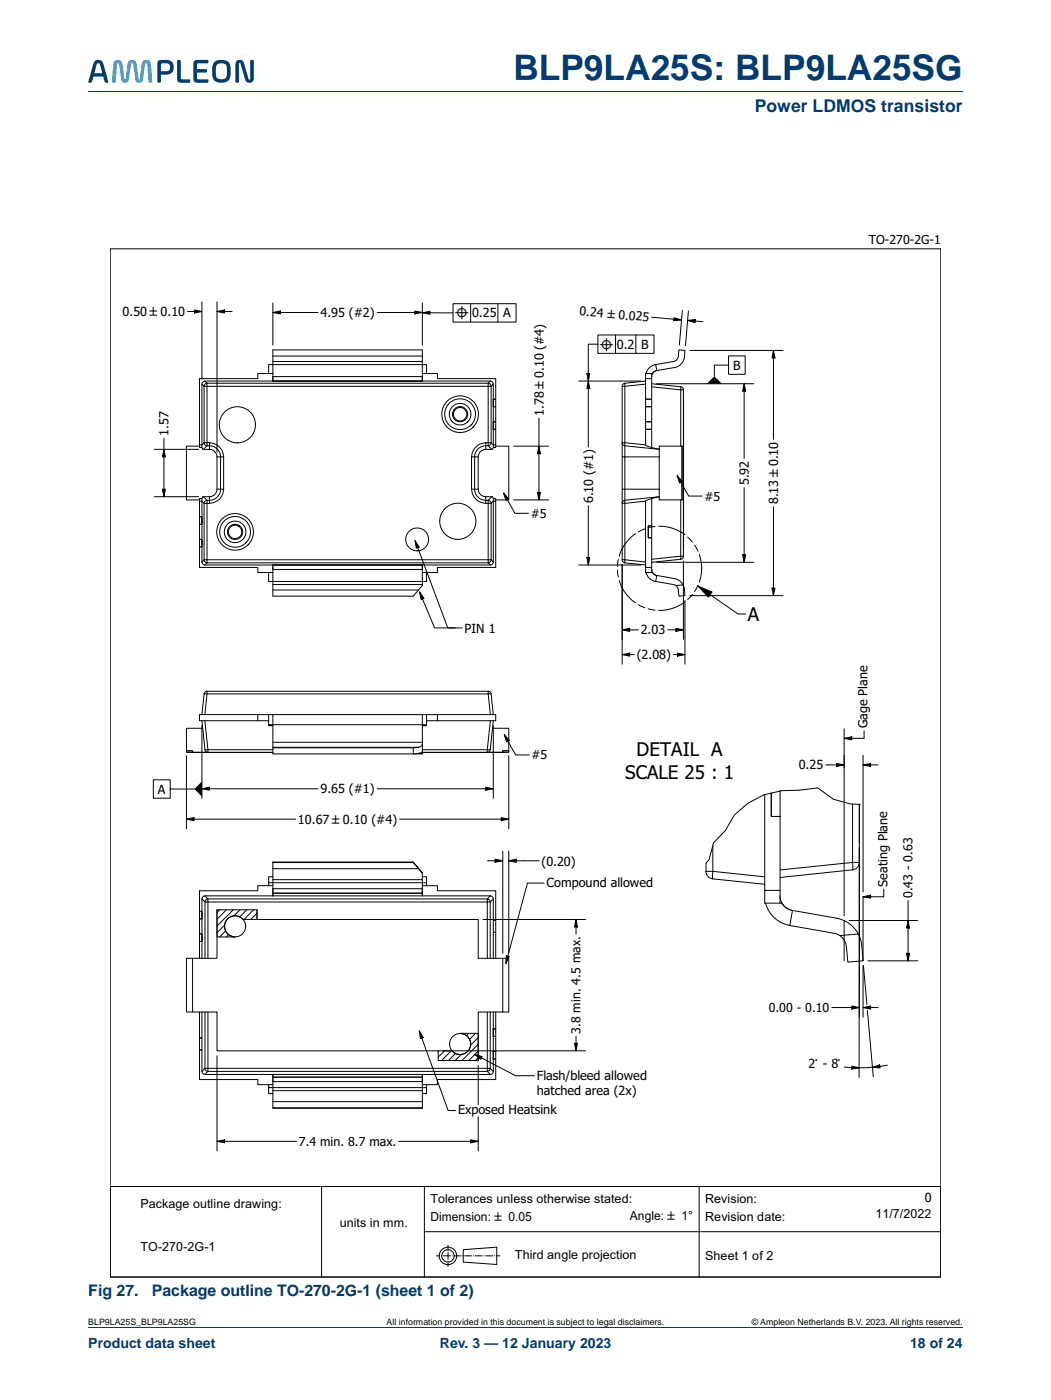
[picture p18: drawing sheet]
<svg xmlns="http://www.w3.org/2000/svg" width="210mm" height="280mm" viewBox="0 0 210 280" stroke-linecap="round" stroke-linejoin="round" font-family="sans-serif">
<defs><g id="words">
<text font-size="7" fill="#003c72" x="102.5" y="16">BLP9LA25S: BLP9LA25SG</text>
<g font-size="3.8">
<text x="149.4" y="124.1">A</text>
<text x="124.8" y="155.6">SCALE 25 : 1</text>
<text x="127.1" y="151.1">DETAIL A</text>
</g>
<text font-size="3.5" fill="#003c72" x="150.7" y="22.4">Power LDMOS transistor</text>
<g font-size="3.2" fill="#003c72">
<text x="17.6" y="258.9">Fig 27.</text>
<text x="30.3" y="258.9">Package outline TO-270-2G-1 (sheet 1 of 2)</text>
</g>
<g font-size="2.8" fill="#003c72">
<text x="17.6" y="269.3">Product data sheet</text>
<text x="87.8" y="269.3">Rev. 3 — 12 January 2023</text>
<text x="181.8" y="269.3">18 of 24</text>
</g>
<g font-size="2.5">
<text x="173.5" y="48.9">TO-270-2G-1</text>
<text x="24.5" y="63.2">0.50 ±0.10</text>
<text x="64" y="63.4">4.95 (#2)</text>
<text x="94.3" y="63.4">0.25</text>
<text x="100.5" y="63.4">A</text>
<text x="115.7" y="63" transform="rotate(5 115.7 63)">0.24 ±0.025</text>
<text x="123.2" y="69.7">0.2</text>
<text x="128.1" y="69.7">B</text>
<text x="146.4" y="73.9">B</text>
<text x="108.6" y="83.1" transform="rotate(-90 108.6 83.1)">1.78 ±0.10 (#4)</text>
<text x="33.6" y="87.1" transform="rotate(-90 33.6 87.1)">1.57</text>
<text x="118.5" y="100.6" transform="rotate(-90 118.5 100.6)">6.10 (#1)</text>
<text x="140.7" y="100">#5</text>
<text x="149.5" y="97" transform="rotate(-90 149.5 97)">5.92</text>
<text x="155.4" y="100.8" transform="rotate(-90 155.4 100.8)">8.13 ±0.10</text>
<text x="106" y="103.5">#5</text>
<text x="92.8" y="126.4">PIN 1</text>
<text x="127.2" y="131.8">(2.08)</text>
<text x="128" y="126.8">2.03</text>
<text x="173.3" y="145.6" transform="rotate(-90 173.3 145.6)">Gage Plane</text>
<text x="106.2" y="151.7">#5</text>
<text x="159.5" y="153.8">0.25</text>
<text x="31.5" y="158.6">A</text>
<text x="64" y="158.6">9.65 (#1)</text>
<text x="59.5" y="164.7">10.67 ±0.10 (#4)</text>
<text x="108.1" y="173">(0.20)</text>
<text x="109.2" y="177.2">Compound allowed</text>
<text x="177.2" y="177.2" transform="rotate(-90 177.2 177.2)">Seating Plane</text>
<text x="182.2" y="179.5" transform="rotate(-90 182.2 179.5)">0.43 - 0.63</text>
<text x="153.5" y="202.2">0.00 - 0.10</text>
<text x="115.9" y="206.6" transform="rotate(-90 115.9 206.6)">3.8 min. 4.5 max.</text>
<text x="107.2" y="215.7">Flash/bleed allowed</text>
<text x="161.5" y="213.5">2° - 8°</text>
<text x="107.2" y="218.7">hatched area (2x)</text>
<text x="91.5" y="222.6">Exposed Heatsink</text>
<text x="59.7" y="229">7.4 min. 8.7 max.</text>
<text x="28" y="241.4">Package outline drawing:</text>
<text x="67.9" y="245.2">units in mm.</text>
<text x="85.9" y="240.4">Tolerances unless otherwise stated:</text>
<text x="86" y="244">Dimension: ± 0.05</text>
<text x="125.8" y="243.8">Angle: ± 1°</text>
<text x="140.8" y="240.4">Revision:</text>
<text x="140.8" y="244">Revision date:</text>
<text x="174.8" y="243.4">11/7/2022</text>
<text x="184.7" y="240.2">0</text>
<text x="28" y="250.1">TO-270-2G-1</text>
<text x="102.8" y="251.6">Third angle projection</text>
<text x="140.8" y="251.9">Sheet 1 of 2</text>
</g>
<g font-size="2.4">
<text x="90.8" y="63.8">⌖</text>
<text x="119.7" y="70.1">⌖</text>
</g>
<g font-size="1.8">
<text x="17.6" y="264.7">BLP9LA25S_BLP9LA25SG</text>
<text x="77.2" y="264.7">All information provided in this document is subject to legal disclaimers.</text>
<text x="150.1" y="264.7">© Ampleon Netherlands B.V. 2023. All rights reserved.</text>
</g>
</g></defs>
<path d="M17.6 18.3h174.7M17.6 265.3h174.7" fill="none" stroke="#003c72" stroke-width=".2"/>
<g fill="#003d6a">
<path d="M35.5 12l.6 .1v3.6l1.9 .3-.1 .5h-1.7a.68 .68 0 0 1-.8-.8v-3.4z"/>
<path d="M38.8 12.2l.6-.2h1.9l.3 .1-.1 .5-1.9 .1-.2 .1v1h1.8l.2 .4-.2 .3h-1.8v1.1l.2 .2 1.9 .1 .1 .5-.3 .1h-1.9a.68 .68 0 0 1-.8-.8v-2.9z"/>
<path d="M19.5 12.7l-.7 1.9h1.6l-.5-1.8-.1-.1zM18.9 12.2a1.11 1.11 0 0 1 1.2-.1 1.11 1.11 0 0 1 .7 1l.8 3.1v.3l-.6-.1-.4-1.1h-1.9l-.4 1.1-.6 .1v-.3l.8-3.1z"/>
<path d="M32.2 12.8l-.1 1.4h1.1a.79 .79 0 0 0 .8-.8 .79 .79 0 0 0-.8-.7zM31.6 12.2a2.92 2.92 0 0 1 2.9 .3 1.52 1.52 0 0 1 .1 1.6 1.52 1.52 0 0 1-1.4 .8h-1.1v1.5l-.4 .1-.3-.1v-3.6z"/>
<path d="M43.3 12.9a3.6 3.6 0 0 0 0 2.7 1.17 1.17 0 0 0 1.3 .2 1.17 1.17 0 0 0 .7-1.1 1.98 1.98 0 0 0-.4-1.9l-1.1-.1zM42.8 12.4a2.28 2.28 0 0 1 3 .3 4.3 4.3 0 0 1-.1 3.4 2.27 2.27 0 0 1-3.1-.3 4.3 4.3 0 0 1 .2-3.4z"/>
</g>
<path d="M22.9 12.2a.96 .96 0 0 1 1.1-.2 .96 .96 0 0 1 .5 1l.3 2.7 .2 .2 .1-.2 .4-2.7a.94 .94 0 0 1 .9-1 .94 .94 0 0 1 .9 1l.3 2.7 .2 .2 .1-.2 .4-2.7a.95 .95 0 0 1 .9-1 .95 .95 0 0 1 1 1l.2 3.4-.3 .1-.4-.1-.3-3.4-.2-.4-.3 .4-.3 2.8a.77 .77 0 0 1-.8 .7 .77 .77 0 0 1-.8-.7l-.4-2.8-.2-.4-.3 .4-.4 2.8a.77 .77 0 0 1-.7 .7 .77 .77 0 0 1-.8-.7l-.4-2.8-.2-.4-.3 .4-.2 3.4-.4 .1-.3-.1 .2-3.4z" fill="#00b6f1"/>
<path d="M47.2 12.2a.97 .97 0 0 1 1-.2 .97 .97 0 0 1 .6 .9l.8 2.9 .2 .1 .2-.1v-3.7l.4-.1 .3 .1v3.5a.9 .9 0 0 1-.9 .9 .9 .9 0 0 1-.9-.9l-.9-2.9-.1-.1-.2 .1v3.7l-.3 .1-.4-.1v-3.5z" fill="#003d6a"/>
<g fill="none" stroke="#000" stroke-width=".2">
<path d="M22 49.7h165.9v205.5h-165.9zM38.8 61.9l1.5 .3-1.5 .4zM40.3 76.8v12.1h-.5M40.3 76.8l.5 .4M40.3 60.3v15.5M40.3 62.2h-2.8M40.8 77.2v11.3M40.9 76.1l.4 .5M40.9 76.1l-.5 .4-.1 .3M41.3 76.6h56.2l.5 .3 .1 .3M41.3 76.6v.6h-.5M41.3 76.6l-.5 .3v.3"/>
<path d="M43.3 60.3v30M43.3 62.2l1.5-.3v.7zM43.3 62.2h3.1M53.7 74.6v-1.7h.8v1.7M54.5 75.3h29.8v.8h-29.8zM54.5 69.9h29.8v3h-29.8zM54.5 71.1h29.8M54.5 72.2h29.8M54.5 60.5v8.5M54.5 62.4l1.5-.3v.6zM63.5 62.4h-9M75.3 62.4h9"/>
<path d="M82.8 62.1l1.5 .3-1.5 .3zM84.3 74.6v-1.7h.9v1.7M84.3 60.5v8.5M84.3 62.5l1.6-.3v.6zM84.3 62.5h6.2M84.3 74.6v1.5h-29.8v-1.5h-3v1.1h-11.7v13.7h.5v-.5l.5-.4M84.3 74.6h3.1v1.1h11.6v4.1h-.5M90.5 60.7h12.6v3.7h-12.6zM94 60.7v3.7M97.9 76.1h-57M97.9 76.1l.3 .1 .3 .6M97.9 76.1l-.4 .5v11.9"/>
<path d="M98.1 77.2v11.3l-.1 .3-.5 .3 .7 .7M98.1 77.2h-56.8v11.9h.5v-.6M98.5 79.8h.5v1.5h-.5zM98.5 76.8l-.4 .4M98.5 76.8v12.6M99.4 60.7v3.7M115.6 76.1h12.4M117.2 74.6h.6l-.3 1.5zM117.5 76.1l.3 1.6h-.6zM119.4 68.8h-1.9v20.5M119.4 66.9h11.2v3.7h-11.2zM122.9 66.9v3.7"/>
<path d="M124.3 77.2v34.7h.5M124.8 76.6v12.5l6.9 .7-1.5-.4M124.8 76.6l-.3 .1-.2 .5M127 66.9v3.7M128.9 79.8h1.3v1.5h-1.3zM128.9 75.7h1.3M128.9 76.1l-4.1 .5M128.9 76.8l-4.6 .4M130.2 74.6v5.2h-1.3v-4.1M130.2 74.6h-1.3v1.1M130.2 77.3l6.3 .6M130.2 63.4l5.9 .5"/>
<path d="M130.2 76.7l5.8 .6M130.9 72.9l.3 1.2M131 72.8a2.44 2.44 0 0 0-2 1.8M131.1 76.7h19.4M131.2 74a1.21 1.21 0 0 0-1 1.2M131.2 74l-1 .6M134.5 72.2l-3.6 .7M134.6 63.5l1.5 .4-1.5 .2zM134.7 73.4l-3.5 .7M135.5 71.1l.1-1.2 1.2 .1a2.92 2.92 0 0 1-1.6 3.3l-.5 .2M135.5 71.2a1.21 1.21 0 0 1-1 1.1M136 77.3l.4 .3 .1 .3"/>
<path d="M136 77.3v11.9M136.3 62l-.6 7M136.5 77.9v11.3M136.5 79.5v9.7M137.3 64l3 .3M137.3 64l1.6-.1-.1 .6zM137.5 62.1l-.6 7M137.8 70h18.6M145.5 71.1h3.3v3.7h-3.3zM145.5 73h-2.8v2.2M148.6 76.7v14.9M148.6 76.7l.3 1.5h-.6z"/>
<path d="M154.5 70l.3 1.5h-.6zM154.5 70v17.8M30.8 89.8h8.9M30.8 99.3h8.9M32.4 97.8h.6l-.3 1.5zM32.7 89.8l.3 1.5h-.6zM32.7 87.6v11.7M39.8 89.2h-2.6v10.7h2.6M40.3 99.6v12.7M40.3 99.6h-.5v3.7h.5M40.3 89.4l.2 .4h1.3M40.6 99.3l.7 .7-.5 .3v.3v11.3"/>
<path d="M40.8 88.5h1M40.8 88.5v.3l.5 .3-.7 .7M41.8 89.8a1.52 1.52 0 0 1 1.5 1.5M41.8 88.5a2.82 2.82 0 0 1 2.8 2.8M41.8 99.3v1.3M41.8 89.8v-.7a2.23 2.23 0 0 1 2.3 2.2v6.5h.6v-6.5h-1.4M41.8 99.3h-1.3l-.2 .3M43.3 97.8l.8-.1a2.3 2.3 0 0 1-2.8 2.3v.6M43.3 91.3v6.5M43.3 97.7a1.52 1.52 0 0 1-1.5 1.6M44.6 97.7a2.82 2.82 0 0 1-2.8 2.9M94.2 97.7a2.82 2.82 0 0 0 2.8 2.9"/>
<path d="M94.5 85.4a3.7 3.7 0 0 0-1.4-6.1 3.7 3.7 0 0 0-4.8 3.9 3.7 3.7 0 0 0 5.6 2.6l.6-.4M94.8 91.3h.7M95.5 97.8l-1.3-.1v-6.4h.6v6.4a2.23 2.23 0 0 0 2.2 2.3v-.7M95.5 97.7a1.52 1.52 0 0 0 1.5 1.6M95.5 91.3v6.5M97 88.5v1.3M97 99.3h1.4l.1 .3M97 88.5h.5M97 89.8a1.52 1.52 0 0 0-1.5 1.5M97 88.5a2.82 2.82 0 0 0-2.8 2.8M97.5 88.5v.6a2.31 2.31 0 0 0-2.7 2.2M98.2 99.3l-.7 .7 .5 .3 .1 .3 .4-.5h.5v-.5h-.5"/>
<path d="M98.5 84.3h.5v1.5h-.5zM98.5 85.8h.5v3.1h-.5l-.4-.4h-.6M98.5 81.3h.5v3h-.5M98.5 99.6v12.7M98.5 89.4l-.1 .4h-1.4M99 88.9v.5h-.5M99 89.2h2.6v10.7h-2.6M100.6 98.5l2.2 4.1h2.7M100.6 98.5l1 1.2-.6 .3zM102.6 99.9h7M102.6 89.2h7M107.3 98.4h.6l-.3 1.5z"/>
<path d="M107.6 89.2l.3 1.5h-.6zM107.6 83.6v16.3M124.3 97.7h.5v2.3M124.3 91.3h.5v6.4h6.9M124.8 91.3h6.9M124.8 100v.6l4.1-.5M124.8 100l-.3 .1-.2 .5h.5v11.3M128.9 85.8h1.3v3.6l-1.3-.5zM128.9 84.3h1.3v1.5h-1.3zM128.9 81.3h1.3v3h-1.3zM128.9 88.9l-4.6-.4v.3l.5 .3v2.2M130.2 99.6l-1.3 .5"/>
<path d="M130.2 99.6v5.5h-.7v2.4h.7v6.9M130.2 99.6l1.5-.3-6.9 .7M131.7 89.2h4.5v10.7h-4.5zM135.2 95l1.1 1.2-.6 .3zM135.2 95l2.3 4.1h2.7M136 99.9v11.2M136.2 89.2h.3v10.7h-.3zM136.5 99.9v9.7M136.5 89.2v10.7M136.5 99.9v11.2M148.6 97.4v15M39.8 100.1h.5l.5 .5h.5"/>
<path d="M39.8 103.3h.5v1.5h-.5zM39.8 107.8h.5v1.5h-.5zM40.3 112.3l.1 .3 .5 .3M40.3 109.3h-.5v4.1h11.7v1h3v-1.5M40.3 104.8h-.5v3h.5M40.8 111.9v.3l.5 .3h56.2M40.8 111.9l-.5 .4M41.3 100.6v11.9l-.4 .4M41.3 100.6h.5M53.7 114.4v1.8h.8v-1.8M54.5 116.2h29.8a1.92 1.92 0 0 1-.7 1.7l-1.1 1.2h-28zM54.5 112.9v.9h29.8"/>
<path d="M54.5 117.9h29.1M54.5 116.8h29.8M82.9 108l.8 1.3-.6 .2zM82.9 108l6.5 17.5h1.5M83.8 118.3l.9 1.3-.6 .2zM83.8 118.3l3 7.2h5.5M84.3 114.4v1.8h.9v-1.8M84.3 112.9v1.5M97 100.6h1.1v11.3M97 100.6v-.6h.5v11.9h-56.7M97.5 112.5l.4 .4M97.9 112.9h-57"/>
<path d="M98.1 111.9l.4 .4M98.1 111.9l-.1 .3-.5 .3M98.1 111.9h-.6v.6M98.5 112.3l-.3 .5-.3 .1M99 100.1v13.3h-11.6v1h-3.1M115.6 112.9h12.4M117.2 111.4h.6l-.3 1.5zM117.5 101.1v11.8M123.3 113.9l.2 1.4M123.5 111.8l-.2 1.4M123.7 116a8.1 8.1 0 0 0 3.2 4.5M124.3 112.8v19.9"/>
<path d="M124.3 111.9l.2 .5 .3 .1M124.8 111.9v.6l4.1 .4M124.8 111.9l4.1 .4M126.9 106.7a8.3 8.3 0 0 0-3.2 4.4M128.8 105.7l-1.3 .6M128.9 100.1v13.3M129 114.4a2.44 2.44 0 0 0 2 1.8M129.5 105.1h.7v2.4h-.7zM130.2 113.4h-1.3v1h1.3M130.2 114.4l1 .6M130.2 113.8a1.21 1.21 0 0 0 1 1.2M130.8 105.2l-1.4 .3"/>
<path d="M130.9 116.2l3.6 .6M131.1 112.4h19.4M131.2 115l-.3 1.2M131.2 115l3.5 .6M131.5 105.1a8.5 8.5 0 0 1 5.3 1.8M134.5 116.8l.5 .2M134.7 115.6a2.44 2.44 0 0 1 1.7 1.3M135 117l1.4-.1 .2 .4 .2 1.7-1.2 .1-.2-1.6zM136 111.8l-5.8 .6M136 111.1v.7M136 111.1l-5.8 .7M136 111.1h.5"/>
<path d="M136.5 111.2l-.3 .4-.2 .1M136.5 112.1v15.7M136.8 120v12.7M137.3 107.3l1 1M137.8 119h18.6M138.3 118.8l-1 1M138.7 108.9l.7 1.2M139.4 117.1l8 5.6h1.5M139.4 117.1l2.8 1.2-.7 1zM139.4 117l-.7 1.2M139.7 110.8a8.1 8.1 0 0 1 0 5.5M148.3 110.9h.6l-.3 1.5z"/>
<path d="M154.2 117.5h.6l-.3 1.5zM154.5 101.2v17.8M40.8 138.7h56.7M40.8 138.7l-.5 4.1M41.3 138.1l-.4 4.7M41.3 138.1h56.2v.6M41.4 138.1l-.5 .3-.1 .3M97.5 138.1l.5 .3 .1 .3M97.5 138.7h.6M97.5 138.7l.4 4.1M98.1 138.7l.4 4.1M124.3 125.9l1.5-.3v.6z"/>
<path d="M124.3 130.8l1.5-.3v.6zM126.7 130.8h-2.4M127.5 125.9h-3.2M127.5 120.8l1.3 .6M129.4 121.6l1.4 .3M133.3 125.9h3.2M134.5 130.8h2.3M135 125.6l1.5 .3-1.5 .3zM135.3 130.5l1.5 .3-1.5 .3zM136.8 120.2a8.2 8.2 0 0 1-5.3 1.8M30.6 155.8h3.4v3.7h-3.4zM34 157.7h4.8"/>
<path d="M37.2 151v14.6M37.2 150h1.3v.3h-1.3zM40.3 144l.6 5.8M40.3 157.6l1.5-.3v.6zM40.3 157.6h23.2M40.3 145v14.5M40.5 145.5h-3.3v4.5h1.3v.3h16M40.9 144l.6 5.8M40.9 149.8h.6M40.9 149.8l.1 .3 .5 .2M41.5 149.8v.5M41.5 150.3h-3h12.8"/>
<path d="M41.5 149.8h13M51.5 142.8v1.2M53.7 142.9v1.9M54.5 142.9l-14.7-.1v1.2h13.9M54.5 142.9v1.9h-.8v.2h.8M54.5 149.3h29.1M54.5 149.4h28M54.5 148.3h29.8M54.5 142.8h29.8M75.3 157.6h23.2M83.6 149.3l-1.1 .1v1.3l1.1-.2M83.6 150.6h.7"/>
<path d="M84.2 150.3h16.2M84.3 142.8h3.1v1.2M84.3 142.8v7.5l-.7 .2M84.3 149.8h13M84.3 148.8l-.2 .3-.5 .2M84.3 145h.9v-.2h-30.7v5.9h29.8v-.4M85.2 142.9v1.9M87.4 142.8h11.6v1.2h-13.8M95.5 150.3h4.9h-3.1M97 157.3l1.5 .3-1.5 .3zM97.3 149.8v.5M97.3 149.8h.6"/>
<path d="M97.9 149.8l-.1 .3-.5 .2M97.9 144l-.6 5.8M98.4 145.5h3.2v4.5M98.5 144l-.6 5.8M98.5 145v14.5M100.4 150.3h.1M100.4 150h1.2v.3h-1.2zM100.7 146.8l1 1.1-.5 .4zM100.7 146.8l2.3 4.1h2.7M101.6 151v14.6M101.6 150h-1.2v.3M152.7 158.8v19.1"/>
<path d="M154 158.5l-1.5 .3-3.2 1.7-2.6 2.4-1.8 3.1-2.4 2.5-.9 3.3-.6 .7v1.6M154 158.5v4.6h1.8M155.8 158.1l3.9-.2 3.6-.5 3.1 2.3 3.5 1h1.7M155.8 158.1l-1.8 .4M155.8 158.1v5M167.1 152.6l1.5 .2-1.5 .4zM168.6 147.5l1.5-.3v.6zM168.6 145.6v37.4M168.6 152.8h-3.7M172.4 152.8l1.5-.2v.6zM172.4 152.8h3M172.4 150.9v27.3"/>
<path d="M172.6 146v1.5h-4M37.2 163.7l1.5-.3v.6zM37.2 163.7h21.8M40.3 179.6v11.9M40.3 179.6l.6 .6M40.9 179h57M40.9 179l-.5 .3-.1 .3M40.9 179l.6 .6h55.8l.3 .1 .3 .5M53.7 177h-2.2v1h-11.7v4.1h.5M53.7 176.4v.6h.8M54.5 176.4v2.1h29.8M54.5 175.2h-.8v1.2h.8"/>
<path d="M54.5 175.8h29.8M54.5 173.6h29.1M54.5 172.4h28M79.8 163.7h21.8M82.5 172.3h-28v4.1M83.6 173.6l-1.1-1.3 1.8 2.1v4.6v-.5h-29.8v.5v-1.4h29.8M83.6 173.6l.7 .9M84.3 175.2h.9v1.2h-30.7M85.2 177h2.2v1h11.6v5.9h-.5v2.4h.5v5.2M85.2 176.4v.6h-.9M97.4 172h3M97.9 179l.3 .1 .3 .5"/>
<path d="M97.9 179l-.6 .6v.6h.6M98.5 179.6v4.3h.5v2.4h-.5M98.5 179.6l-.6 .6M98.9 171.7l1.5 .3-1.5 .3zM100.1 163.4l1.5 .3-1.5 .3zM100.4 170.1v20.4M101.6 172l1.5-.3v.6zM101.6 172h6.1M101.6 170.1v20.4M108.7 176.5h-3.4l-4.3 16M141 174.1a1.52 1.52 0 0 0 1.3 1.5M141 174.1h1.4"/>
<path d="M142.4 169v5.1M142.4 174.1l10.3 1.1M142.4 174.1v1.5M142.4 175.6l10.3 1.1M155.8 179a3 3 0 0 0 2.5 2.9M155.8 163.1v14.8h-3.1v2.6h3.1v-2.6M170.3 160.7v13.1M170.3 173.8l-14.5 1.5M171.6 172.3h-1.3l-14.5 1.5M171.6 160.7v54.6M171.6 172.3a1.52 1.52 0 0 1-1.3 1.5M171.6 160.7h.1"/>
<path d="M172.4 179.2l1.5-.3v.6zM176.5 177.7v1.5h-4.1v12.8M181.4 180v12M38.5 191.5h-1.3v10.7h1.3M39.8 183.6v3h.5M39.8 188.1v3.4M39.8 186.6h.5v1.5h-.5zM39.8 182.1h.5v1.5h-.5zM40.9 180.2h.6M40.9 180.2l.3-.5 .3-.1v.6M40.9 180.2v11.3M41.5 180.2h55.8v11.3"/>
<path d="M41.5 180.2v11.3M43.3 181.8v5.4h3.7M43.3 181.8h8v1.9h44.2v7.8h4.9v10.7h-4.9v9.7h-8v-1.9h-44.2v-7.8h-4.8v-10.7h4.8zM43.9 181.8l-.6 .5M44.9 184.9l-1.6 1.5M45.1 186l-1.2 1.2M45.2 181.8l-1.9 1.9M45.7 186.8l-.5 .4M46.6 181.8l-3.3 3.2M46.6 187.2h.1M47.9 181.8l-1.2 1.2M49.3 181.8l-1.4 1.4"/>
<path d="M50.6 181.8l-1.9 1.9M51.3 181.8v1.9h-2.8a2.11 2.11 0 0 0-3.5 .5 2.11 2.11 0 0 0 2 3M51.3 182.5l-1.2 1.2M96.5 183.7h20.5M97.9 180.2v11.3M98.5 186.3v5.2M100.4 191.5h1.2v10.7h-1.2M101.1 191l.6 .2-.7 1.3zM115 183.7l.3 1.5h-.6zM115 183.7v3M152.9 180.5a6.1 6.1 0 0 0 4.8 4.4M155.8 180.5h.4"/>
<path d="M156.1 180.5a3 3 0 0 0 2.2 1.4M157.7 184.9l8.9 1.6 1.1 .4M158.3 181.9l8.8 1.6a6.1 6.1 0 0 1 4.3 3.1M158.3 181.9l-.6 3M168.6 183.9v8.1M169.6 183.9h13.7M171.4 186.6l-3.7 .3M171.4 186.6a10.7 10.7 0 0 1 1 5.4l-3.1 .3-.3-3.1a3 3 0 0 0-1.3-2.3M172.4 193v10.2M172.4 192.9l.7 7.8M173.3 192h10M181 190.5h.7l-.3 1.5z"/>
<path d="M181.4 183.9l.3 1.5h-.7zM39.8 202.2v5.2h.5v2.4h-.5v5.9h11.7v1h2.2M40.3 202.2v5.2h-.5v2.4h.5v4.3M40.3 214.1l.1 .3 .5 .3M40.9 214.7h13.6M40.9 213.5l-.6 .6M40.9 213.5h56.4M40.9 202.2v11.3M41.5 202.2v11.9l-.6 .6M43.3 210.9v19.1M54.5 214.7h29.8v6.8h-29.8v-6.3h29.8v.9h-29.8M54.5 214.7v1.4"/>
<path d="M54.5 218.5h-.8v-1.2h31.5v1.2h-.9M54.5 216.7h-.8v.6M54.5 217.9h29.8M83.7 206l5.8 15.9h1.5M83.7 206l.8 1.3-.5 .2zM84.3 216.7h.9v.6M87.5 210h29.5M88.8 210l-1.3 1.3M90.1 210l-1.9 1.9M90.3 210a2.11 2.11 0 0 0 3.5-.5 2.11 2.11 0 0 0-1.9-3h3.6v5.4M91 210.5l-1.4 1.4M92.1 210.7l-1.2 1.2"/>
<path d="M92.3 206.5l-.1 .1M93.6 206.5l-.4 .4M94.8 210.7l8.2 4.3h3.7M94.8 210.7l1.4 .4-.2 .6zM95 206.5l-1.2 1.2M95.5 212.9v7.8M95.5 211.4l-.5 .5M95.5 210l-1.9 1.9M95.5 208.7l-3.2 3.2M95.5 207.3l-1.5 1.6M97.3 213.5v.6l.6 .6M97.3 213.5h.6l.6 .6"/>
<path d="M97.3 202.2v11.3M97.9 202.2v11.3l-.3 .5-.3 .1h-55.8l-.3-.1-.3-.5M97.9 214.7h-13.6v.5h-29.8v-.5M98.5 211.6h.5v4.1h-11.6v1h-2.2M98.5 202.2v11.9M98.5 207.1h.5v3M98.5 214.1l-.3 .5-.3 .1M98.5 205.6h.5v1.5h-.5zM98.5 210.1h.5v1.5h-.5zM99 202.2v3.4M114.7 208.5h.6l-.3 1.5zM115 207v3"/>
<path d="M168.6 213.2l1.5 .1M170.1 213.3l1.5 .1M170.1 213l1.5 .4-1.5 .2zM170.1 201l1.5 .3-1.5 .3zM171.6 201.3h-5.5M172.4 201.3h3M172.4 201.3l1.5-.3v.6zM173.2 201.9l1.2 13.3M174.2 213.3l1.5-.5 .1 .6zM175.7 213.1l-4.1 .3M177.2 212.8l-1.5 .3M22 237.1h165.9v18.1h-165.9z"/>
<path d="M43.3 228.1l1.5-.3v.6zM43.3 228.1h15.9M54.5 220.1h29.8M54.5 221.4h29.8M64.2 237.1v18.1M84.8 237.1v18.1M94 227.8l1.5 .3-1.5 .3zM95.5 223.1v6.9M95.5 228.1h-15.9M139.6 237.1v18.1M84.8 246.1h103.1M87.2 250.9h.6"/>
<path d="M88.2 250.9h.1M88.6 250.9h1.3M89.5 248.9v.6M89.5 249.9h.1M89.5 250.3v1.3M89.5 252h.1M89.5 252.4v.7M90.3 250.9h.1M90.7 250.9h1.4M92.4 250.9h.1M92.5 249.7l6.7-.5v3.5l-6.7-.5zM92.8 250.9h1.4"/>
<path d="M94.5 250.9h.1M94.9 250.9h1.4M96.6 250.9h.1M97 250.9h1.4M98.7 250.9h.1M99.1 250.9h.7"/>
<circle cx="47.4" cy="84.9" r="3.6"/>
<circle cx="91.9" cy="82.8" r="3.1"/>
<circle cx="91.9" cy="82.8" r="1.52"/>
<circle cx="91.9" cy="82.8" r="1.34"/>
<circle cx="91.9" cy="82.8" r="2.16"/>
<circle cx="46.9" cy="106.3" r="1.52"/>
<circle cx="46.9" cy="106.3" r="3.7"/>
<circle cx="47" cy="106.3" r="3.1"/>
<circle cx="47" cy="106.3" r="1.34"/>
<circle cx="47" cy="106.3" r="2.16"/>
<circle cx="83.3" cy="107.8" r="2.28"/>
<circle cx="91.4" cy="104.2" r="3.6"/>
<circle cx="47" cy="185.1" r="2.11"/>
<circle cx="91.9" cy="208.6" r="2.11"/>
<circle cx="89.5" cy="251" r="1.24"/>
<circle cx="89.5" cy="251" r="1.75"/>
</g>
<g fill="#000">
<path d="M38.8 61.9l1.5 .3-1.5 .4zM43.3 62.2l1.5-.3v.7zM54.5 62.4l1.5-.3v.6zM82.8 62.1l1.5 .3-1.5 .3zM84.3 62.5l1.6-.3v.6zM117.2 74.6h.6l-.3 1.5zM117.5 76.1l.3 1.6h-.6zM134.6 63.5l1.5 .4-1.5 .2zM137.3 64l1.6-.1-.1 .6zM141.2 76.7l1.5-1.5 1.5 1.5zM148.6 76.7l.3 1.5h-.6zM154.5 70l.3 1.5h-.6z"/>
<path d="M32.4 97.8h.6l-.3 1.5zM32.7 89.8l.3 1.5h-.6zM100.6 98.5l1 1.2-.6 .3zM107.3 98.4h.6l-.3 1.5zM107.6 89.2l.3 1.5h-.6zM135.2 95l1.1 1.2-.6 .3zM82.9 108l.8 1.3-.6 .2zM83.8 118.3l.9 1.3-.6 .2zM117.2 111.4h.6l-.3 1.5zM139.4 117.1l2.8 1.2-.7 1zM148.3 110.9h.6l-.3 1.5zM154.2 117.5h.6l-.3 1.5z"/>
<path d="M124.3 125.9l1.5-.3v.6zM124.3 130.8l1.5-.3v.6zM135 125.6l1.5 .3-1.5 .3zM135.3 130.5l1.5 .3-1.5 .3zM38.8 157.7l1.5-1.5v3zM40.3 157.6l1.5-.3v.6zM97 157.3l1.5 .3-1.5 .3zM100.7 146.8l1 1.1-.5 .4zM167.1 152.6l1.5 .2-1.5 .4zM168.6 147.5l1.5-.3v.6zM172.4 152.8l1.5-.2v.6zM37.2 163.7l1.5-.3v.6z"/>
<path d="M98.9 171.7l1.5 .3-1.5 .3zM100.1 163.4l1.5 .3-1.5 .3zM101.6 172l1.5-.3v.6zM172.4 179.2l1.5-.3v.6zM101.1 191l.6 .2-.7 1.3zM115 183.7l.3 1.5h-.6zM181 190.5h.7l-.3 1.5zM181.4 183.9l.3 1.5h-.7zM83.7 206l.8 1.3-.5 .2zM94.8 210.7l1.4 .4-.2 .6zM114.7 208.5h.6l-.3 1.5zM170.1 213l1.5 .4-1.5 .2z"/>
<path d="M170.1 201l1.5 .3-1.5 .3zM172.4 201.3l1.5-.3v.6zM174.2 213.3l1.5-.5 .1 .6zM43.3 228.1l1.5-.3v.6zM94 227.8l1.5 .3-1.5 .3z"/>
</g>
<use href="#words"/>
</svg>
